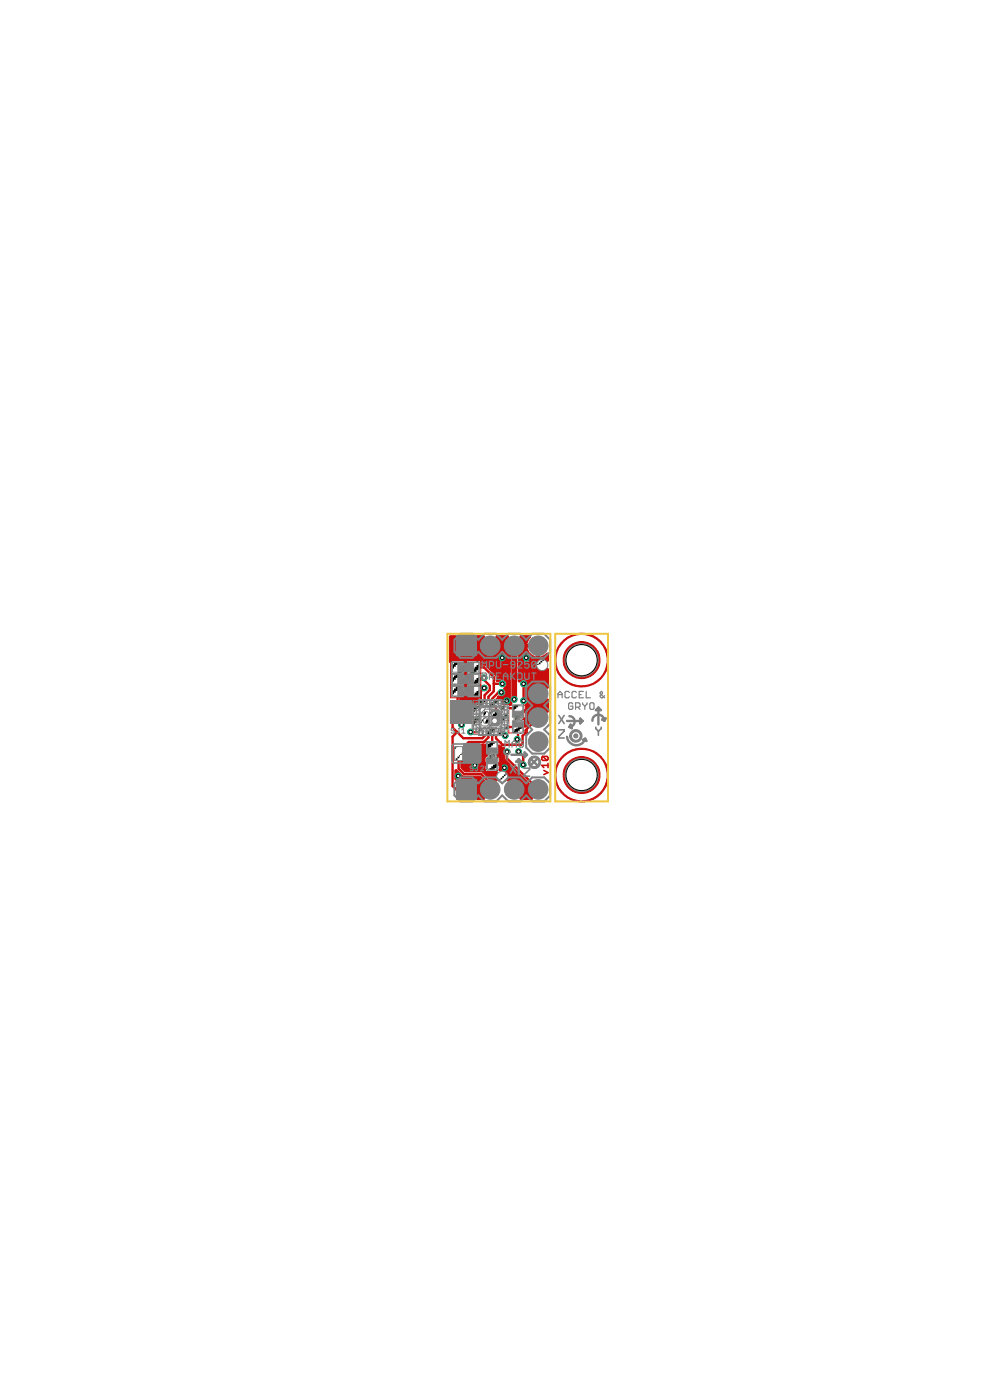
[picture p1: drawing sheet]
<svg xmlns="http://www.w3.org/2000/svg" width="105mm" height="148mm" viewBox="0 0 105 148" stroke-linecap="round" stroke-linejoin="round" font-family="sans-serif">
<path d="M57.4 80.1h.5l.1 .1v.2l-.1 .1M57.4 80.1l-.1 .1v.2l.1 .1h.5M57.4 80.1l.5 .4M57.6 81.5l.4 .3-.4 .2M58 81h-.7l.3 .2M58 80.8v.4" fill="none" stroke="#c90d0c" stroke-width=".17"/>
<g fill="#c90d0c" stroke="#c90d0c" stroke-width=".11">
<path d="M53.7 76.4h.1v.3h-.1z"/>
<path d="M53.7 76h.1v.3h-.1z"/>
<path d="M53.7 75.6h.1v.3h-.1z"/>
<path d="M53.7 75.2h.1v.3h-.1z"/>
<path d="M50 75.2h.1v.3h-.1z"/>
<path d="M50 75.6h.1v.3h-.1z"/>
<path d="M50 76h.1v.3h-.1z"/>
<path d="M50 76.4h.1v.3h-.1z"/>
<path d="M50 76.8h.1v.3h-.1z"/>
<path d="M52.8 74.1h.2v.1h-.2z"/>
<path d="M51.6 74.1h.2v.6h-.2z"/>
<path d="M52 74.1h.2v.6h-.2z"/>
<path d="M52.4 74.1h.2v.6h-.2z"/>
<path d="M52.8 74.1h.2v.6h-.2z"/>
<path d="M50.8 74.1h.2v.6h-.2z"/>
<path d="M51.2 74.1h.2v.6h-.2z"/>
<path d="M51 75.5l.4-.3 .2 .2-.4 .3z"/>
<path d="M51.8 75.8h.2v.3h-.2z"/>
<path d="M51.4 75.2h.5v1.5h-.5z"/>
<path d="M51 75.5h.4v.4h-.4z"/>
<path d="M52 77.2h.2v.5h-.2z"/>
<path d="M51.6 77.2h.2v.5h-.2z"/>
<path d="M51.2 77.2h.2v.5h-.2z"/>
<path d="M50.8 77.2h.2v.5h-.2z"/>
<path d="M52.8 77.2h.2v.5h-.2z"/>
<path d="M52.4 77.2h.2v.5h-.2z"/>
<path d="M50.1 76h.5v.3h-.5z"/>
<path d="M50.1 75.6h.5v.3h-.5z"/>
<path d="M50.1 75.2h.5v.3h-.5z"/>
<path d="M50.1 74.8h.5v.3h-.5z"/>
<path d="M50.1 76.8h.5v.3h-.5z"/>
<path d="M50.1 76.4h.5v.3h-.5z"/>
<path d="M53.2 75.6h.5v.3h-.5z"/>
<path d="M53.2 76h.5v.3h-.5z"/>
<path d="M53.2 76.4h.5v.3h-.5z"/>
<path d="M53.2 76.8h.5v.3h-.5z"/>
<path d="M53.2 74.8h.5v.3h-.5z"/>
<path d="M53.2 75.2h.5v.3h-.5z"/>
<path d="M50.5 74.9l.1-.1 .1 .2z"/>
<path d="M50.6 75h.1v.1h-.1z"/>
<path d="M50.5 74.8h.1v.2h-.1z"/>
<path d="M50.8 77.2l.1-.1 .1 .1-.2 .1z"/>
<path d="M50.9 77.2h.1h-.1z"/>
<path d="M50.8 77.2h.1v.1h-.1z"/>
<path d="M53.1 76.9l.1 .1v.1l-.2-.2z"/>
<path d="M53.1 76.8h.1v.1h-.1z"/>
<path d="M53.2 76.9h.1v.2h-.1z"/>
<path d="M52.8 74.7l.1-.1 .1 .1-.1 .1z"/>
<path d="M52.8 74.7h.1h-.1z"/>
<path d="M52.9 74.6h.1v.1h-.1z"/>
<path d="M52.8 77.2l.1-.1 .1 .1-.1 .1z"/>
<path d="M52.8 77.2h.1h-.1z"/>
<path d="M52.9 77.2h.1v.1h-.1z"/>
<path d="M53.2 74.8v.1l-.1 .1h-.1z"/>
<path d="M53.1 75h.1v.1h-.1z"/>
<path d="M53.2 74.8h.1v.2h-.1z"/>
<path d="M50.8 74.7v-.1l.2 .1-.1 .1z"/>
<path d="M50.9 74.7h.1h-.1z"/>
<path d="M50.8 74.6h.1v.1h-.1z"/>
<path d="M50.7 76.9l-.1 .2-.1-.1z"/>
<path d="M50.6 76.8h.1v.1h-.1z"/>
<path d="M50.5 76.9h.1v.2h-.1z"/>
<path d="M48.2 75.5h1.2v.6h-1.2z"/>
<path d="M48.2 74.6h1.2v.7h-1.2z"/>
<path d="M51.6 78.6h1v1.1h-1z"/>
<path d="M51.6 80.3h1v1.1h-1z"/>
<path d="M54.3 76.4h1v1.1h-1z"/>
<path d="M54.3 74.7h1v1.1h-1z"/>
<path d="M49.8 79.1h.7v1.3h-.7z"/>
<path d="M49 79.1h.7v1.3h-.7z"/>
<path d="M48.2 79.1h.7v1.3h-.7z"/>
<path d="M49.6 72.6h1.1v1.1h-1.1z"/>
<path d="M47.9 72.6h1.1v1.1h-1.1z"/>
<path d="M49.6 71.4h1.1v1h-1.1z"/>
<path d="M47.9 71.4h1.1v1h-1.1z"/>
<path d="M49.6 70.1h1.1v1h-1.1z"/>
<path d="M47.9 70.1h1.1v1h-1.1z"/>
</g>
<g fill="none" stroke="#000" stroke-width=".11">
<path d="M48.4 75.4h.8M48.8 75v.8M48.9 68.3h.9M48.9 79.8h.9M49 73.2h.6M49 71.9h.6M49 70.6h.6M49.3 70.3v.6M49.3 71.6v.6M49.3 72.9v.5M49.4 67.8v1.1M49.4 79.3v.9"/>
<path d="M51.3 75.9h1.2M51.9 75.3v1.3M52.1 79.7v.6M54.5 76.1h.6M54.8 75.8v.6M56.5 78.5h1M57 78v1M57.1 70.4h.5M57.4 70.1v.5M61 69.9h1.1M61.6 69.3v1.1M48.9 83.5h.9"/>
<path d="M49.4 83v1.1M51.8 80h.6M52.9 82.2h.5M53.1 82v.5M61 82h1.1M61.6 81.4v1.2"/>
</g>
<g fill="#c90d0c" stroke="#c90d0c" stroke-width=".11">
<path d="M51.7 75.2h1v1.5h-1z" fill-rule="evenodd"/>
<path d="M51.1 75.6l.4-.1 .1 .2v.9l-.1 .1h-.3l-.2-.1z" fill-rule="evenodd"/>
<path d="M47.6 67.3v2.8h.1l.1-.1 1.3 .1v3.6l-.4 .1v.7h.8l.2 .2h.8l.2-.1-.1-.8-1.1-.1v-3.7h1.2l.1 .4h.5l1.2 1.2v.5h.3l.2-.2h.3l.3 .3v.3l-.3 .4 .2 .2v.4l-.3 .2h-.3a.15 .15 0 0 0-.3 0 .14 .14 0 0 0 .1 .2l.4 .1v.3a.18 .18 0 0 0 0 .2 .18 .18 0 0 0 .2 .1v.5h.3v-.5l.4 .1 .2-.3-.2-.2v-4.9a1.12 1.12 0 0 1-.2-1.9l-.1-.1h-1.1l-.1 .1a1.08 1.08 0 0 1 .2 1.6 1.08 1.08 0 0 1-1.6 0 1.08 1.08 0 0 1 .2-1.6l-.1-.1h-.7l-.1 .1-.1 2h-1.9l-.1-2-.1-.1zM55 67.3v.1a1.12 1.12 0 0 1-.2 1.9v2.8l.2 .1 .2-.2h.4l.2 .2v.3l-.2 .3v1l.2 .2v.3l-.2 .3v.5h-.9v.3h.9v.5l-.3 .3 .1 .2 .1 .5h.1l.4-.4a1.1 1.1 0 0 1 .4-1.5 1.1 1.1 0 0 1 1.5 .4l.2-.1v-1.2l-.2-.1a1.1 1.1 0 0 1-1.6 .2 1.1 1.1 0 0 1 0-1.6 1.1 1.1 0 0 1 1.6 .3l.2-.2v-1.8l-.1-.2a.84 .84 0 0 1-1.1 0 .63 .63 0 0 1 .2-.8 .63 .63 0 0 1 .8 .1l.2-.1v-.7l-.1-.1-.2 .1a.9 .9 0 0 1-.7 .3v-1.3h-1.3a1.02 1.02 0 0 1 .4-.7l-.2-.2zM55.8 68.5h1v1a1.14 1.14 0 0 1-1-1zM48.8 80.5v.7l.4 .5h1.8l.9 .8 .6 .2 .1-.1a.98 .98 0 0 1 .1-.9h-.5v-.7h.6v.5l.1 .1a.66 .66 0 0 1 .7 .2 .66 .66 0 0 1 .1 .8l.1 .1a1.11 1.11 0 0 1 1.5 .2 1.11 1.11 0 0 1-.3 1.6l.1 .1h1.1l.2-.1a1.2 1.2 0 0 1-.4-1.5l-2.6-2.7v-.4l-.2-.2v-.3l.2-.3h-.3l-.2-.2h-.2v.8l-.1 .2 .2 .3v.5h-1.5v-.5l.3-.3-.1-.2v-.9l-.1-.1-.7 .1v.8h-.7v1h-.3l-.2-.1zM50.3 79.9h.4v.6l-.1 .1h-.3zM51.3 81h.7v.7h-.5l-.2-.2zM48.2 81.5v1h2.1l.1 2 .1 .1h.7l.1-.1a1.16 1.16 0 0 1 0-1.9l-.4-.4h-1.9l-.6-.7z" fill-rule="evenodd"/>
<circle cx="51.7" cy="74.7" r=".15"/>
<circle cx="52.1" cy="74.7" r=".15"/>
<circle cx="52.5" cy="74.7" r=".15"/>
<circle cx="51.3" cy="74.7" r=".15"/>
<circle cx="52.1" cy="77.2" r=".15"/>
<circle cx="51.7" cy="77.2" r=".15"/>
<circle cx="51.3" cy="77.2" r=".15"/>
<circle cx="52.5" cy="77.2" r=".15"/>
<circle cx="50.6" cy="76.1" r=".15"/>
<circle cx="50.6" cy="76.5" r=".15"/>
<circle cx="53.2" cy="75.7" r=".15"/>
<circle cx="53.2" cy="76.1" r=".15"/>
<circle cx="53.2" cy="76.5" r=".15"/>
<circle cx="53.2" cy="75.3" r=".15"/>
<circle cx="50.7" cy="75" r=".06"/>
<circle cx="50.9" cy="77.2" r=".06"/>
<circle cx="53.1" cy="76.9" r=".06"/>
<circle cx="52.8" cy="74.7" r=".06"/>
<circle cx="52.8" cy="77.2" r=".06"/>
<circle cx="53.1" cy="75" r=".06"/>
<circle cx="50.9" cy="74.7" r=".06"/>
<circle cx="50.7" cy="76.9" r=".06"/>
<circle cx="50.6" cy="75.7" r=".15"/>
<circle cx="50.6" cy="75.3" r=".15"/>
<circle cx="57.4" cy="70.4" r=".51"/>
<circle cx="53.1" cy="82.2" r=".51"/>
</g>
<g fill="none" stroke="#c90d0c" stroke-width=".25">
<path d="M48.4 77.5l-.5 .5v5.2l.4 .3h1.1M48.4 77.5l.6 .6h2.1l.2-.2v-.4M48.4 70.6v4.4M48.5 79.8v1.5l.6 .6h1.8l1 1v.6M49.8 77.5h1.1M50.1 71.9h1.1l.6 .7v.4l-.5 .6v.8M50.1 70.6h1.1l1.1 1.1v1.5l-.6 .5v.7M50.3 75h-2.2l-.2 .1v1.9l.5 .5M50.8 73.2l.1 .1v1.1M51.2 71.7l-.1 .2M51.2 72.8l-.3 .4h-.8M51.7 77.5v.5l-.5 .5h-1.6l-.2 .3v1"/>
<path d="M52.1 77.5v1.7M52.3 72.4h.9M52.5 74.4v1l-.6 .5h-.4M52.8 73.8l-.3 .3M52.9 77.5h.2l.4 .4M53.1 73.3h-.4l-.6 .7v.4M53.4 76.9h1.4M53.5 74.5l-.1 .5h1.4v.2M53.7 79.6v.7l3.3 3.2M54.8 76.9v1.2l-.1 .2M54.8 76.9v.1M54.9 79.5l.5 .5v.9"/>
<path d="M55.4 72.4v1.8M57 75.9l-1.4 1.4v.3l-.3 .3v.8l-.1 .1h-2l-.7-.7v-.6"/>
</g>
<path d="M52.5 74.1v.3" fill="none" stroke="#c90d0c" stroke-width=".19"/>
<path d="M48.8 75.8l.1 .9M54.4 68.3v5.7" fill="none" stroke="#c90d0c" stroke-width=".61"/>
<circle cx="57" cy="78.5" r=".93" fill="#0dab76" stroke="#0dab76" stroke-width=".11"/>
<circle cx="57" cy="78.5" r=".51" fill="#fff" stroke="#000" stroke-width=".11"/>
<circle cx="57" cy="75.9" r=".93" fill="#0dab76" stroke="#0dab76" stroke-width=".11"/>
<circle cx="57" cy="75.9" r=".51" fill="#fff" stroke="#000" stroke-width=".11"/>
<circle cx="57" cy="73.4" r=".93" fill="#0dab76" stroke="#0dab76" stroke-width=".11"/>
<circle cx="57" cy="73.4" r=".51" fill="#fff" stroke="#000" stroke-width=".11"/>
<path d="M48.4 67.4h1.9v1.9h-1.9z" fill="#0dab76" stroke="#0dab76" stroke-width=".11"/>
<circle cx="49.4" cy="68.3" r=".51" fill="#fff" stroke="#000" stroke-width=".11"/>
<circle cx="51.9" cy="68.3" r=".93" fill="#0dab76" stroke="#0dab76" stroke-width=".11"/>
<circle cx="51.9" cy="68.3" r=".51" fill="#fff" stroke="#000" stroke-width=".11"/>
<circle cx="54.4" cy="68.3" r=".93" fill="#0dab76" stroke="#0dab76" stroke-width=".11"/>
<circle cx="54.4" cy="68.3" r=".51" fill="#fff" stroke="#000" stroke-width=".11"/>
<circle cx="57" cy="68.3" r=".93" fill="#0dab76" stroke="#0dab76" stroke-width=".11"/>
<circle cx="57" cy="68.3" r=".51" fill="#fff" stroke="#000" stroke-width=".11"/>
<path d="M48.4 82.6h1.9v1.9h-1.9z" fill="#0dab76" stroke="#0dab76" stroke-width=".11"/>
<circle cx="49.4" cy="83.5" r=".51" fill="#fff" stroke="#000" stroke-width=".11"/>
<circle cx="51.9" cy="83.5" r=".93" fill="#0dab76" stroke="#0dab76" stroke-width=".11"/>
<circle cx="51.9" cy="83.5" r=".51" fill="#fff" stroke="#000" stroke-width=".11"/>
<circle cx="54.4" cy="83.5" r=".93" fill="#0dab76" stroke="#0dab76" stroke-width=".11"/>
<circle cx="54.4" cy="83.5" r=".51" fill="#fff" stroke="#000" stroke-width=".11"/>
<circle cx="57" cy="83.5" r=".93" fill="#0dab76" stroke="#0dab76" stroke-width=".11"/>
<circle cx="57" cy="83.5" r=".51" fill="#fff" stroke="#000" stroke-width=".11"/>
<circle cx="51.9" cy="75.9" r=".32" fill="#0dab76" stroke="#0dab76" stroke-width=".11"/>
<circle cx="51.9" cy="75.9" r=".19" fill="#fff" stroke="#000" stroke-width=".11"/>
<circle cx="53.4" cy="81.3" r=".32" fill="#0dab76" stroke="#0dab76" stroke-width=".11"/>
<circle cx="53.4" cy="81.3" r=".19" fill="#fff" stroke="#000" stroke-width=".11"/>
<circle cx="50.2" cy="81" r=".32" fill="#0dab76" stroke="#0dab76" stroke-width=".11"/>
<circle cx="50.2" cy="81" r=".19" fill="#fff" stroke="#000" stroke-width=".11"/>
<circle cx="53.6" cy="74.2" r=".32" fill="#0dab76" stroke="#0dab76" stroke-width=".11"/>
<circle cx="53.6" cy="74.2" r=".19" fill="#fff" stroke="#000" stroke-width=".11"/>
<circle cx="48.5" cy="82.1" r=".32" fill="#0dab76" stroke="#0dab76" stroke-width=".11"/>
<circle cx="48.5" cy="82.1" r=".19" fill="#fff" stroke="#000" stroke-width=".11"/>
<circle cx="55.7" cy="69.6" r=".32" fill="#0dab76" stroke="#0dab76" stroke-width=".11"/>
<circle cx="55.7" cy="69.6" r=".19" fill="#fff" stroke="#000" stroke-width=".11"/>
<circle cx="53.1" cy="69.6" r=".32" fill="#0dab76" stroke="#0dab76" stroke-width=".11"/>
<circle cx="53.1" cy="69.6" r=".19" fill="#fff" stroke="#000" stroke-width=".11"/>
<circle cx="54.7" cy="78.3" r=".32" fill="#0dab76" stroke="#0dab76" stroke-width=".11"/>
<circle cx="54.7" cy="78.3" r=".19" fill="#fff" stroke="#000" stroke-width=".11"/>
<circle cx="54.4" cy="74" r=".32" fill="#0dab76" stroke="#0dab76" stroke-width=".11"/>
<circle cx="54.4" cy="74" r=".19" fill="#fff" stroke="#000" stroke-width=".11"/>
<circle cx="48.9" cy="76.7" r=".32" fill="#0dab76" stroke="#0dab76" stroke-width=".11"/>
<circle cx="48.9" cy="76.7" r=".19" fill="#fff" stroke="#000" stroke-width=".11"/>
<circle cx="53.5" cy="77.9" r=".32" fill="#0dab76" stroke="#0dab76" stroke-width=".11"/>
<circle cx="53.5" cy="77.9" r=".19" fill="#fff" stroke="#000" stroke-width=".11"/>
<circle cx="53.7" cy="79.6" r=".32" fill="#0dab76" stroke="#0dab76" stroke-width=".11"/>
<circle cx="53.7" cy="79.6" r=".19" fill="#fff" stroke="#000" stroke-width=".11"/>
<circle cx="49.8" cy="77.5" r=".32" fill="#0dab76" stroke="#0dab76" stroke-width=".11"/>
<circle cx="49.8" cy="77.5" r=".19" fill="#fff" stroke="#000" stroke-width=".11"/>
<circle cx="53.1" cy="73.3" r=".32" fill="#0dab76" stroke="#0dab76" stroke-width=".11"/>
<circle cx="53.1" cy="73.3" r=".19" fill="#fff" stroke="#000" stroke-width=".11"/>
<circle cx="55.4" cy="80.9" r=".32" fill="#0dab76" stroke="#0dab76" stroke-width=".11"/>
<circle cx="55.4" cy="80.9" r=".19" fill="#fff" stroke="#000" stroke-width=".11"/>
<circle cx="54.9" cy="79.5" r=".32" fill="#0dab76" stroke="#0dab76" stroke-width=".11"/>
<circle cx="54.9" cy="79.5" r=".19" fill="#fff" stroke="#000" stroke-width=".11"/>
<circle cx="55.4" cy="74.2" r=".32" fill="#0dab76" stroke="#0dab76" stroke-width=".11"/>
<circle cx="55.4" cy="74.2" r=".19" fill="#fff" stroke="#000" stroke-width=".11"/>
<circle cx="55.4" cy="72.4" r=".32" fill="#0dab76" stroke="#0dab76" stroke-width=".11"/>
<circle cx="55.4" cy="72.4" r=".19" fill="#fff" stroke="#000" stroke-width=".11"/>
<circle cx="53.2" cy="72.4" r=".32" fill="#0dab76" stroke="#0dab76" stroke-width=".11"/>
<circle cx="53.2" cy="72.4" r=".19" fill="#fff" stroke="#000" stroke-width=".11"/>
<circle cx="51.2" cy="71.7" r=".32" fill="#0dab76" stroke="#0dab76" stroke-width=".11"/>
<circle cx="51.2" cy="71.7" r=".19" fill="#fff" stroke="#000" stroke-width=".11"/>
<circle cx="51.2" cy="72.8" r=".32" fill="#0dab76" stroke="#0dab76" stroke-width=".11"/>
<circle cx="51.2" cy="72.8" r=".19" fill="#fff" stroke="#000" stroke-width=".11"/>
<g fill="#c90d0c" stroke="#c90d0c" stroke-width=".11">
<path d="M61.4 80.1a1.88 1.88 0 0 1 2 2.5 1.81 1.81 0 0 1-2 1.3v-.1a1.95 1.95 0 0 0 1.9-1.6 1.75 1.75 0 0 0-1.8-1.9z" fill-rule="evenodd"/>
<path d="M60 80.8a1.66 1.66 0 0 1 1.7-.7l-.1 .2a1.75 1.75 0 0 0-1.8 1.7 1.75 1.75 0 0 0 1.8 1.8l.1 .1a1.9 1.9 0 0 1-1.9-1 1.9 1.9 0 0 1 .2-2.1z" fill-rule="evenodd"/>
<path d="M61.4 68a1.88 1.88 0 0 1 2 2.4 1.82 1.82 0 0 1-2 1.4v-.1a1.95 1.95 0 0 0 1.9-1.7 1.75 1.75 0 0 0-1.8-1.9z" fill-rule="evenodd"/>
<path d="M60 68.6a1.66 1.66 0 0 1 1.7-.6l-.1 .1a1.75 1.75 0 0 0-1.8 1.8 1.75 1.75 0 0 0 1.8 1.7l.1 .2a1.9 1.9 0 0 1-1.9-1.1 1.9 1.9 0 0 1 .2-2.1z" fill-rule="evenodd"/>
<path d="M59.7 79.9a2.86 2.86 0 0 1 4.4 .8 2.86 2.86 0 0 1-1.9 4.1 2.86 2.86 0 0 1-3.5-2.8h.1a2.72 2.72 0 0 1 4-2.4 2.72 2.72 0 0 1 .4 4.6 2.72 2.72 0 0 1-4.3-1.7l-.1-.5h-.1a2.88 2.88 0 0 1 1-2.1z" fill-rule="evenodd"/>
<path d="M59.3 68.1a2.85 2.85 0 0 1 4.6 .2 2.85 2.85 0 0 1-1.5 4.3 2.85 2.85 0 0 1-3.7-2.7h.1a2.72 2.72 0 0 1 3.9-2.5 2.72 2.72 0 0 1 .5 4.6 2.72 2.72 0 0 1-4.3-1.7l-.1-.4h-.1a2.97 2.97 0 0 1 .6-1.8z" fill-rule="evenodd"/>
</g>
<path d="M47.7 69.9h3.2v4h-3.2zM47.7 72.5h3.2M47.7 72.6h3.2M47.7 71.2h3.2M47.7 71.3h3.2M51.1 78.5h2v3h-2zM53.8 74.6h2v3h-2z" fill="none" stroke="#c90d0c" stroke-width=".11"/>
<g fill="#808080" stroke="#808080" stroke-width=".11">
<path d="M51.6 75.1h1h.2l.1 .2v1.3l-.1 .2h-1h-.2v-.2v-1.3z" fill-rule="evenodd"/>
<path d="M51 75.5l.2-.1 .4 .1 .1 .2v.9l-.1 .2h-.1h-.5l-.1-.2v-.9z" fill-rule="evenodd"/>
<path d="M60.5 77.4a.66 .66 0 0 1 1 .1 .66 .66 0 0 1-.4 1 .66 .66 0 0 1-.8-.6h.2a.47 .47 0 0 1 .6-.5 .47 .47 0 0 1 .2 .8 .47 .47 0 0 1-.8-.1v-.2h-.2z" fill-rule="evenodd"/>
<path d="M60.8 77.7h.1h.2l.1 .2-.1 .1-.2 .1-.1-.1-.1-.1z" fill-rule="evenodd"/>
<path d="M56.1 80.2a.66 .66 0 0 1 1 .1 .66 .66 0 0 1-.4 1 .66 .66 0 0 1-.8-.6h.2a.47 .47 0 0 1 .6-.5 .47 .47 0 0 1 .2 .8 .47 .47 0 0 1-.8-.2v-.1h-.2z" fill-rule="evenodd"/>
<circle cx="51.7" cy="74.7" r=".25"/>
<circle cx="52.1" cy="74.7" r=".25"/>
<circle cx="52.5" cy="74.7" r=".25"/>
<circle cx="51.3" cy="74.7" r=".25"/>
<circle cx="52.1" cy="77.2" r=".25"/>
<circle cx="51.7" cy="77.2" r=".25"/>
<circle cx="51.3" cy="77.2" r=".25"/>
<circle cx="52.5" cy="77.2" r=".25"/>
<circle cx="50.6" cy="76.1" r=".25"/>
<circle cx="50.6" cy="76.5" r=".25"/>
<circle cx="53.2" cy="75.7" r=".25"/>
<circle cx="53.2" cy="76.1" r=".25"/>
<circle cx="53.2" cy="76.5" r=".25"/>
<circle cx="53.2" cy="75.3" r=".25"/>
<circle cx="50.7" cy="75" r=".17"/>
<circle cx="50.9" cy="77.2" r=".17"/>
<circle cx="53.1" cy="76.9" r=".17"/>
<circle cx="52.8" cy="74.7" r=".17"/>
<circle cx="52.8" cy="77.2" r=".17"/>
<circle cx="53.1" cy="75" r=".17"/>
<circle cx="50.9" cy="74.7" r=".17"/>
<circle cx="50.7" cy="76.9" r=".17"/>
<circle cx="50.6" cy="75.7" r=".25"/>
<circle cx="50.6" cy="75.3" r=".25"/>
<circle cx="61.6" cy="82" r="1.76"/>
<circle cx="61.6" cy="69.9" r="1.76"/>
<circle cx="57.4" cy="70.4" r=".59"/>
<circle cx="53.1" cy="82.2" r=".59"/>
<circle cx="57" cy="78.5" r="1.04"/>
<circle cx="57" cy="75.9" r="1.04"/>
<circle cx="57" cy="73.4" r="1.04"/>
<circle cx="51.9" cy="68.3" r="1.04"/>
<circle cx="54.4" cy="68.3" r="1.04"/>
<circle cx="57" cy="68.3" r="1.04"/>
<circle cx="51.9" cy="83.5" r="1.04"/>
<circle cx="54.4" cy="83.5" r="1.04"/>
<circle cx="57" cy="83.5" r="1.04"/>
<circle cx="51.7" cy="74.7" r=".15"/>
<circle cx="52.1" cy="74.7" r=".15"/>
<circle cx="52.5" cy="74.7" r=".15"/>
<circle cx="51.3" cy="74.7" r=".15"/>
<circle cx="52.1" cy="77.2" r=".15"/>
<circle cx="51.7" cy="77.2" r=".15"/>
<circle cx="51.3" cy="77.2" r=".15"/>
<circle cx="52.5" cy="77.2" r=".15"/>
<circle cx="50.6" cy="76.1" r=".15"/>
<circle cx="50.6" cy="76.5" r=".15"/>
<circle cx="53.2" cy="75.7" r=".15"/>
<circle cx="53.2" cy="76.1" r=".15"/>
<circle cx="53.2" cy="76.5" r=".15"/>
<circle cx="53.2" cy="75.3" r=".15"/>
<circle cx="50.7" cy="75" r=".06"/>
<circle cx="50.9" cy="77.2" r=".06"/>
<circle cx="53.1" cy="76.9" r=".06"/>
<circle cx="52.8" cy="74.7" r=".06"/>
<circle cx="52.8" cy="77.2" r=".06"/>
<circle cx="53.1" cy="75" r=".06"/>
<circle cx="50.9" cy="74.7" r=".06"/>
<circle cx="50.7" cy="76.9" r=".06"/>
<circle cx="51.4" cy="75.6" r=".3"/>
<circle cx="52.3" cy="75.6" r=".3"/>
<circle cx="51.4" cy="76.3" r=".3"/>
<circle cx="52.3" cy="76.3" r=".3"/>
<circle cx="50.6" cy="75.7" r=".15"/>
<circle cx="50.6" cy="75.3" r=".15"/>
<circle cx="50.1" cy="74.6" r=".15"/>
</g>
<g fill="#808080" stroke="#808080" stroke-width=".11">
<path d="M51.5 74h.4v.8h-.4z"/>
<path d="M51.9 74h.4v.8h-.4z"/>
<path d="M52.3 74h.4v.8h-.4z"/>
<path d="M52.7 74h.4v.8h-.4z"/>
<path d="M50.7 74h.4v.8h-.4z"/>
<path d="M51.1 74h.4v.8h-.4z"/>
<path d="M50.9 75.5l.5-.5 .3 .4-.5 .5z"/>
<path d="M51.6 75.7h.5v.5h-.5z"/>
<path d="M51.3 75.1h.7v1.7h-.7z"/>
<path d="M50.9 75.4h.6v.6h-.6z"/>
<path d="M51.9 77.1h.4v.8h-.4z"/>
<path d="M51.5 77.1h.4v.8h-.4z"/>
<path d="M51.1 77.1h.4v.8h-.4z"/>
<path d="M50.7 77.1h.4v.8h-.4z"/>
<path d="M52.7 77.1h.4v.8h-.4z"/>
<path d="M52.3 77.1h.4v.8h-.4z"/>
<path d="M50 75.9h.7v.5h-.7z"/>
<path d="M50 75.5h.7v.5h-.7z"/>
<path d="M50 75.1h.7v.5h-.7z"/>
<path d="M50 74.7h.7v.5h-.7z"/>
<path d="M50 76.7h.7v.5h-.7z"/>
<path d="M50 76.3h.7v.5h-.7z"/>
<path d="M53.1 75.5h.7v.5h-.7z"/>
<path d="M53.1 75.9h.7v.5h-.7z"/>
<path d="M53.1 76.3h.7v.5h-.7z"/>
<path d="M53.1 76.7h.7v.5h-.7z"/>
<path d="M53.1 74.7h.7v.5h-.7z"/>
<path d="M53.1 75.1h.7v.5h-.7z"/>
<path d="M50.4 74.9l.2-.2 .3 .3-.2 .2z"/>
<path d="M50.6 74.8h.2v.3h-.2z"/>
<path d="M50.5 74.8h.3v.4h-.3z"/>
<path d="M50.4 74.7h.3v.4h-.3z"/>
<path d="M50.9 76.9l.2 .3-.3 .2-.2-.2z"/>
<path d="M50.8 77h.3v.2h-.3z"/>
<path d="M50.8 77h.3v.3h-.3z"/>
<path d="M50.7 77.1h.3v.3h-.3z"/>
<path d="M52.9 76.9l.2-.2 .3 .3-.2 .2z"/>
<path d="M52.9 76.8h.3v.2h-.3z"/>
<path d="M53 76.7h.3v.3h-.3z"/>
<path d="M53.1 76.8h.3v.4h-.3z"/>
<path d="M52.7 74.7l.2-.2 .2 .2-.2 .3z"/>
<path d="M52.7 74.7h.3v.2h-.3z"/>
<path d="M52.7 74.5h.3v.3h-.3z"/>
<path d="M52.8 74.5h.3v.3h-.3z"/>
<path d="M52.7 77.2l.2-.3 .2 .3-.2 .2z"/>
<path d="M52.7 77h.3v.2h-.3z"/>
<path d="M52.7 77h.3v.3h-.3z"/>
<path d="M52.8 77.1h.3v.3h-.3z"/>
<path d="M53.2 74.7l.2 .2-.3 .3-.2-.2z"/>
<path d="M52.9 74.8h.3v.3h-.3z"/>
<path d="M53 74.8h.3v.4h-.3z"/>
<path d="M53.1 74.7h.3v.4h-.3z"/>
<path d="M50.6 74.7l.2-.2 .3 .2-.2 .3z"/>
<path d="M50.8 74.7h.3v.2h-.3z"/>
<path d="M50.8 74.5h.3v.3h-.3z"/>
<path d="M50.7 74.5h.3v.3h-.3z"/>
<path d="M50.7 76.7l.2 .2-.3 .3-.2-.2z"/>
<path d="M50.6 76.8h.2v.2h-.2z"/>
<path d="M50.5 76.7h.3v.3h-.3z"/>
<path d="M50.4 76.8h.3v.4h-.3z"/>
<path d="M48.1 75.4h1.5v.8h-1.5z"/>
<path d="M48.1 74.5h1.5v.9h-1.5z"/>
<path d="M51.5 78.5h1.2v1.3h-1.2z"/>
<path d="M51.5 80.2h1.2v1.3h-1.2z"/>
<path d="M54.2 76.3h1.2v1.3h-1.2z"/>
<path d="M54.2 74.6h1.2v1.3h-1.2z"/>
<path d="M49.7 79h.9v1.5h-.9z"/>
<path d="M48.9 79h.9v1.5h-.9z"/>
<path d="M48.1 79h.9v1.5h-.9z"/>
<path d="M49.5 72.6h1.3v1.1h-1.3z"/>
<path d="M47.8 72.6h1.3v1.1h-1.3z"/>
<path d="M49.5 71.3h1.3v1.2h-1.3z"/>
<path d="M47.8 71.3h1.3v1.2h-1.3z"/>
<path d="M49.5 70h1.3v1.2h-1.3z"/>
<path d="M47.8 70h1.3v1.2h-1.3z"/>
<path d="M48.3 67.3h2.1v2.1h-2.1z"/>
<path d="M48.3 82.5h2.1v2.1h-2.1z"/>
<path d="M51.6 74.1h.2v.6h-.2z"/>
<path d="M52 74.1h.2v.6h-.2z"/>
<path d="M52.4 74.1h.2v.6h-.2z"/>
<path d="M52.8 74.1h.2v.6h-.2z"/>
<path d="M50.8 74.1h.2v.6h-.2z"/>
<path d="M51.2 74.1h.2v.6h-.2z"/>
<path d="M52 77.2h.2v.5h-.2z"/>
<path d="M51.6 77.2h.2v.5h-.2z"/>
<path d="M51.2 77.2h.2v.5h-.2z"/>
<path d="M50.8 77.2h.2v.5h-.2z"/>
<path d="M52.8 77.2h.2v.5h-.2z"/>
<path d="M52.4 77.2h.2v.5h-.2z"/>
<path d="M50.1 76h.5v.3h-.5z"/>
<path d="M50.1 75.6h.5v.3h-.5z"/>
<path d="M50.1 75.2h.5v.3h-.5z"/>
<path d="M50.1 74.8h.5v.3h-.5z"/>
<path d="M50.1 76.8h.5v.3h-.5z"/>
<path d="M50.1 76.4h.5v.3h-.5z"/>
<path d="M53.2 75.6h.5v.3h-.5z"/>
<path d="M53.2 76h.5v.3h-.5z"/>
<path d="M53.2 76.4h.5v.3h-.5z"/>
<path d="M53.2 76.8h.5v.3h-.5z"/>
<path d="M53.2 74.8h.5v.3h-.5z"/>
<path d="M53.2 75.2h.5v.3h-.5z"/>
<path d="M50.5 74.9l.1-.1 .1 .2z"/>
<path d="M50.6 75h.1v.1h-.1z"/>
<path d="M50.5 74.8h.1v.2h-.1z"/>
<path d="M50.8 77.2l.1-.1 .1 .1-.2 .1z"/>
<path d="M50.9 77.2h.1h-.1z"/>
<path d="M50.8 77.2h.1v.1h-.1z"/>
<path d="M53.1 76.9l.1 .1v.1l-.2-.2z"/>
<path d="M53.1 76.8h.1v.1h-.1z"/>
<path d="M53.2 76.9h.1v.2h-.1z"/>
<path d="M52.8 74.7l.1-.1 .1 .1-.1 .1z"/>
<path d="M52.8 74.7h.1h-.1z"/>
<path d="M52.9 74.6h.1v.1h-.1z"/>
<path d="M52.8 77.2l.1-.1 .1 .1-.1 .1z"/>
<path d="M52.8 77.2h.1h-.1z"/>
<path d="M52.9 77.2h.1v.1h-.1z"/>
<path d="M53.2 74.8v.1l-.1 .1h-.1z"/>
<path d="M53.1 75h.1v.1h-.1z"/>
<path d="M53.2 74.8h.1v.2h-.1z"/>
<path d="M50.8 74.7v-.1l.2 .1-.1 .1z"/>
<path d="M50.9 74.7h.1h-.1z"/>
<path d="M50.8 74.6h.1v.1h-.1z"/>
<path d="M50.7 76.9l-.1 .2-.1-.1z"/>
<path d="M50.6 76.8h.1v.1h-.1z"/>
<path d="M50.5 76.9h.1v.2h-.1z"/>
<path d="M48.2 75.5h1.2v.6h-1.2z"/>
<path d="M48.2 74.6h1.2v.7h-1.2z"/>
<path d="M47.7 74.1h2.3v2.5h-2.3z"/>
<path d="M51.6 78.6h1v1.1h-1z"/>
<path d="M51.6 80.3h1v1.1h-1z"/>
<path d="M54.3 76.4h1v1.1h-1z"/>
<path d="M54.3 74.7h1v1.1h-1z"/>
<path d="M49.1 78.7h1.7v2h-1.7z"/>
<path d="M49.6 72.6h1.1v1.1h-1.1z"/>
<path d="M47.9 72.6h1.1v1.1h-1.1z"/>
<path d="M49.6 71.4h1.1v1h-1.1z"/>
<path d="M47.9 71.4h1.1v1h-1.1z"/>
<path d="M49.6 70.1h1.1v1h-1.1z"/>
<path d="M47.9 70.1h1.1v1h-1.1z"/>
<path d="M51.8 79.8h.6v.4h-.6z"/>
<path d="M54.5 75.9h.6v.4h-.6z"/>
<path d="M49.1 72.9h.4v.5h-.4z"/>
<path d="M49.1 71.6h.4v.6h-.4z"/>
<path d="M49.1 70.3h.4v.6h-.4z"/>
<path d="M49.1 72.8h.4v.7h-.4z"/>
<path d="M49.1 71.5h.4v.8h-.4z"/>
<path d="M49.1 70.3h.4v.7h-.4z"/>
<path d="M51.6 79.2h1v.5h-1z"/>
<path d="M51.6 80.3h1v.5h-1z"/>
<path d="M54.4 76.4h.9v.5h-.9z"/>
<path d="M54.4 75.3h.9v.5h-.9z"/>
</g>
<g fill="none" stroke="#808080" stroke-width=".11">
<path d="M48.1 77.2l-.3-.1v.2h.2l.1 .2-.1 .1-.2-.1M48.5 77.1h.2M48.6 77.1v.4l-.1 .1-.2-.1M48.9 77.6h.3M48.9 77.3l.1-.2v.5M51.7 79.7v.6M52.5 79.7v.6M54.4 75.7v.8M55.2 75.7v.8M62.6 68.9l-2.1 2M50.1 81.2l-.3-.1-.1 .1 .3 .1 .1 .2-.1 .1-.3-.1M50.5 81.1h.1"/>
<path d="M50.5 81.1v.4v.1l-.2-.1M50.9 81.2v-.1l.3 .1-.3 .4h.3M62.6 81l-2.1 2"/>
<circle cx="61.6" cy="69.9" r=".99"/>
<circle cx="61.6" cy="82" r=".99"/>
</g>
<g fill="none" stroke="#808080" stroke-width=".25">
<path d="M54.1 79.9h1.7M55.5 79.6l.3 .3-.3 .2zM60 78a.99 .99 0 0 0 .9 .9 .99 .99 0 0 0 1-.7M60 76.3h1.7M60.3 75.8a.57 .57 0 0 1 .5 .6 .57 .57 0 0 1-.5 .5M60.4 76.7l.1 .4-.2-.2zM61.4 76.1l.3 .2-.3 .3zM61.7 78.3l.2-.1 .2 .2zM62.7 76.3a.63 .63 0 0 1 .6-.7 .63 .63 0 0 1 .7 .7M63.1 75.2h.5M63.3 74.9v1.8M63.3 74.9l-.2 .2"/>
<path d="M63.3 74.9l.3 .2M63.7 76.2l.4-.2-.1 .3zM54.6 80.6l.3-.3 .3 .3zM54.9 80.3v1.7M56.2 80.3l.6 .7M56.8 80.3l-.6 .7"/>
</g>
<g fill="none" stroke="#808080" stroke-width=".17">
<path d="M47.8 74.4l.3-.1h1.5l.2 .1v.2v1.8l-.2 .1h-1.5l-.3-.2zM47.9 78.8l.2-.1 2.7 .1 .1 .2v1.6l-.2 .2h-2.7l-.2-.3zM53.4 79.5v.1l.3 .3M53.7 79.9v.4M54 79.5v.1l-.3 .3M59.1 75.7l.6 .9M59.1 77.2h.6v.2l-.6 .6v.1h.6M59.7 75.7l-.6 .9M63.1 77v.1l.2 .3M63.3 77.4v.4M63.6 77v.1l-.3 .3M54 80.9l.6 .9"/>
<path d="M54.6 80.9l-.6 .9M55.5 81.3h.5v.1l-.5 .6v.1h.5"/>
</g>
<g fill="none" stroke="#808080" stroke-width=".13">
<path d="M49.2 79.2h1.2v1.1h-1.2zM51 70.7v-.7l.3 .2 .2-.2v.7M51 71.2h.4l.1 .1-.1 .3 .1 .2-.1 .1h-.4zM51 71.6h.4M51.8 70.5h.3l.1-.2v-.2l-.1-.1h-.3v.7M51.8 71.7h.3l.1-.1v-.3l-.1-.1h-.3v.7M52 71.7l.2 .2M52.5 70v.6l.1 .1h.3l.1-.1v-.6M52.5 71.6h.3M53 71.2h-.5v.7h.5M53.3 70.3h.4M53.3 71.6h.4"/>
<path d="M53.3 71.9v-.5l.2-.2 .2 .2v.5M53.4 79.1v-.7l.3 .2 .2-.2v.7M54 71.2v.7M54.1 71.6l.4 .3M54.2 79.1v-.5l.2-.2 .3 .2v.5M54.2 78.7h.5M54.5 70.3h-.4l-.1-.1 .1-.2h.3l.1 .1v.5l-.1 .1h-.3l-.1-.1M54.5 71.2l-.5 .5M54.8 70.1l.1-.1h.2l.1 .1v.1l-.4 .5h.4M54.8 71.3l.1-.1h.2l.1 .1v.5l-.1 .1h-.2l-.1-.1zM55.4 78.5l-.1-.1h-.2l-.2 .1v.5l.2 .1h.2l.1-.1v-.3h-.2M55.5 71.2v.6l.1 .1h.3l.1-.1v-.6"/>
<path d="M56 70h-.5v.3l.3-.1 .2 .1v.3l-.1 .1h-.3l-.1-.1M56.3 71.2h.4M56.5 71.2v.7M56.7 70.1l-.1-.1h-.2l-.1 .1v.5M56.7 70.1v.5l-.1 .1h-.2l-.1-.1M56.7 70.1l-.4 .5M59.1 73.9v-.5l.2-.2 .2 .2v.5M59.1 73.5h.4M60.3 73.3l-.2-.1h-.2l-.1 .1v.4l.1 .2h.2l.2-.2M60.6 74.5l-.1-.1h-.2l-.1 .1v.5l.1 .1h.2l.1-.1v-.3h-.2M60.9 74.8h.4l.1-.1v-.2l-.1-.1h-.4v.7M61 73.3l-.1-.1h-.2l-.2 .1v.4l.2 .2h.2l.1-.2"/>
<path d="M61.2 74.8l.2 .3M61.3 73.5h.2M61.7 74.4v.1l.2 .2M61.7 73.2h-.4v.7h.4M61.9 74.7v.4M62 73.2v.7h.5M62.1 74.4v.1l-.2 .2M62.5 74.4h.3l.1 .1v.5l-.1 .1h-.3l-.1-.1v-.5zM64 73.6l-.4 .3-.1-.2v-.1l.3-.2v-.1l-.2-.1-.1 .1v.1l.5 .5"/>
</g>
<path d="M54.8 76.1h.1M52.1 80h.1" fill="none" stroke="#808080" stroke-width=".38"/>
<path d="M48.1 67.7l.6-.6h1.3l.6 .6 .6-.6h1.3l.6 .6 .7-.6h1.3l.6 .6 .6-.6h1.3l.6 .6v1.3l-.6 .6h-1.3l-.6-.6-.6 .6h-1.3l-.7-.6-.6 .6h-1.3l-.6-.6-.6 .6h-1.3l-.6-.6zM50.4 77.2v.2h.3M50.7 74.4h-.3v.3M53.1 74.4h.3v.3M53.4 77.2v.2h-.3M55.7 72.8l.6-.7h1.3l.6 .7v1.2l-.6 .7 .6 .6v1.3l-.6 .6 .6 .7v1.2l-.6 .7h-1.3l-.6-.7v-1.2l.6-.7-.6-.6v-1.3l.6-.6-.6-.7zM48.1 82.9l.6-.6h1.3l.6 .6 .6-.6h1.3l.6 .6 .7-.6h1.3l.6 .6 .6-.6h1.3l.6 .6v1.3l-.6 .6h-1.3l-.6-.6-.6 .6h-1.3l-.7-.6-.6 .6h-1.3l-.6-.6-.6 .6h-1.3l-.6-.6z" fill="none" stroke="#808080" stroke-width=".21"/>
<path d="M49.3 80l.2-.1-.1 .2 .1 .1zM49.4 80v.1l.1-.1zM49.5 79.8l.3 .1h-.1l-.1 .2zM49.6 79.8v.1h.1zM49.7 79.7l.1-.1-.1 .2 .2-.1v.1l-.1 .1 .1-.1h-.2zM49.8 79.6l.2-.1h-.1l.2 .2-.2-.1zM50 79.4l.1-.1-.1 .1 .1 .1 .1-.1-.1 .1v.1l.2-.1-.2 .1z" fill="#808080"/>
<path d="M48.9 73.6h.7M48.9 72.7h.7M48.9 72.3h.7M48.9 71.5h.7M48.9 71.1h.7M48.9 70.2h.7" fill="none" stroke="#808080" stroke-width=".11"/>
<g fill="#808080" stroke="#808080" stroke-width=".11">
<path d="M49.6 72.7h.5v.9h-.5z"/>
<path d="M48.5 72.7h.5v.9h-.5z"/>
<path d="M49.6 71.4h.5v1h-.5z"/>
<path d="M48.5 71.4h.5v1h-.5z"/>
<path d="M49.6 70.2h.5v.9h-.5z"/>
<path d="M48.5 70.2h.5v.9h-.5z"/>
<path d="M56.7 73.2h.5v.5h-.5z"/>
<path d="M56.7 75.7h.5v.5h-.5z"/>
<path d="M56.7 78.2h.5v.5h-.5z"/>
<path d="M56.7 68.1h.5v.5h-.5z"/>
<path d="M54.2 68.1h.5v.5h-.5z"/>
<path d="M51.6 68.1h.5v.5h-.5z"/>
<path d="M49.1 68.1h.5v.5h-.5z"/>
<path d="M56.7 83.3h.5v.5h-.5z"/>
<path d="M54.2 83.3h.5v.5h-.5z"/>
<path d="M51.6 83.3h.5v.5h-.5z"/>
<path d="M49.1 83.3h.5v.5h-.5z"/>
</g>
<path d="M47.3 67.1h11v17.7h-11zM58.8 67.1h5.5v17.7h-5.5z" fill="none" stroke="#eec643" stroke-width=".21"/>
<circle cx="61.6" cy="82" r="1.65" fill="none" stroke="#eec643" stroke-width=".11"/>
<circle cx="61.6" cy="82" r="1.65" fill="#fff" stroke="#000" stroke-width=".11"/>
<circle cx="61.6" cy="69.9" r="1.65" fill="none" stroke="#eec643" stroke-width=".11"/>
<circle cx="61.6" cy="69.9" r="1.65" fill="#fff" stroke="#000" stroke-width=".11"/>
<g fill="none" stroke="#808080" stroke-width=".11">
<path d="M50.1 74.1h3.6v3.6h-3.6zM50.1 75.9h3.6M50.1 74.8h.7M50.3 74.8h.1M50.4 74.4h3v3h-3zM50.6 74.8l.2 .2M50.7 77.1h1M50.7 74.4h.1M50.7 74.9v.8M50.7 76.2v.9M50.8 74.1v.7M50.8 74.8h.9"/>
<path d="M51.8 74.1v3.6M52 74.1v3.6M52.1 77.1h1M52.1 74.8h1.2M53 74.8v.9M53 76.2v.8"/>
</g>
</svg>
